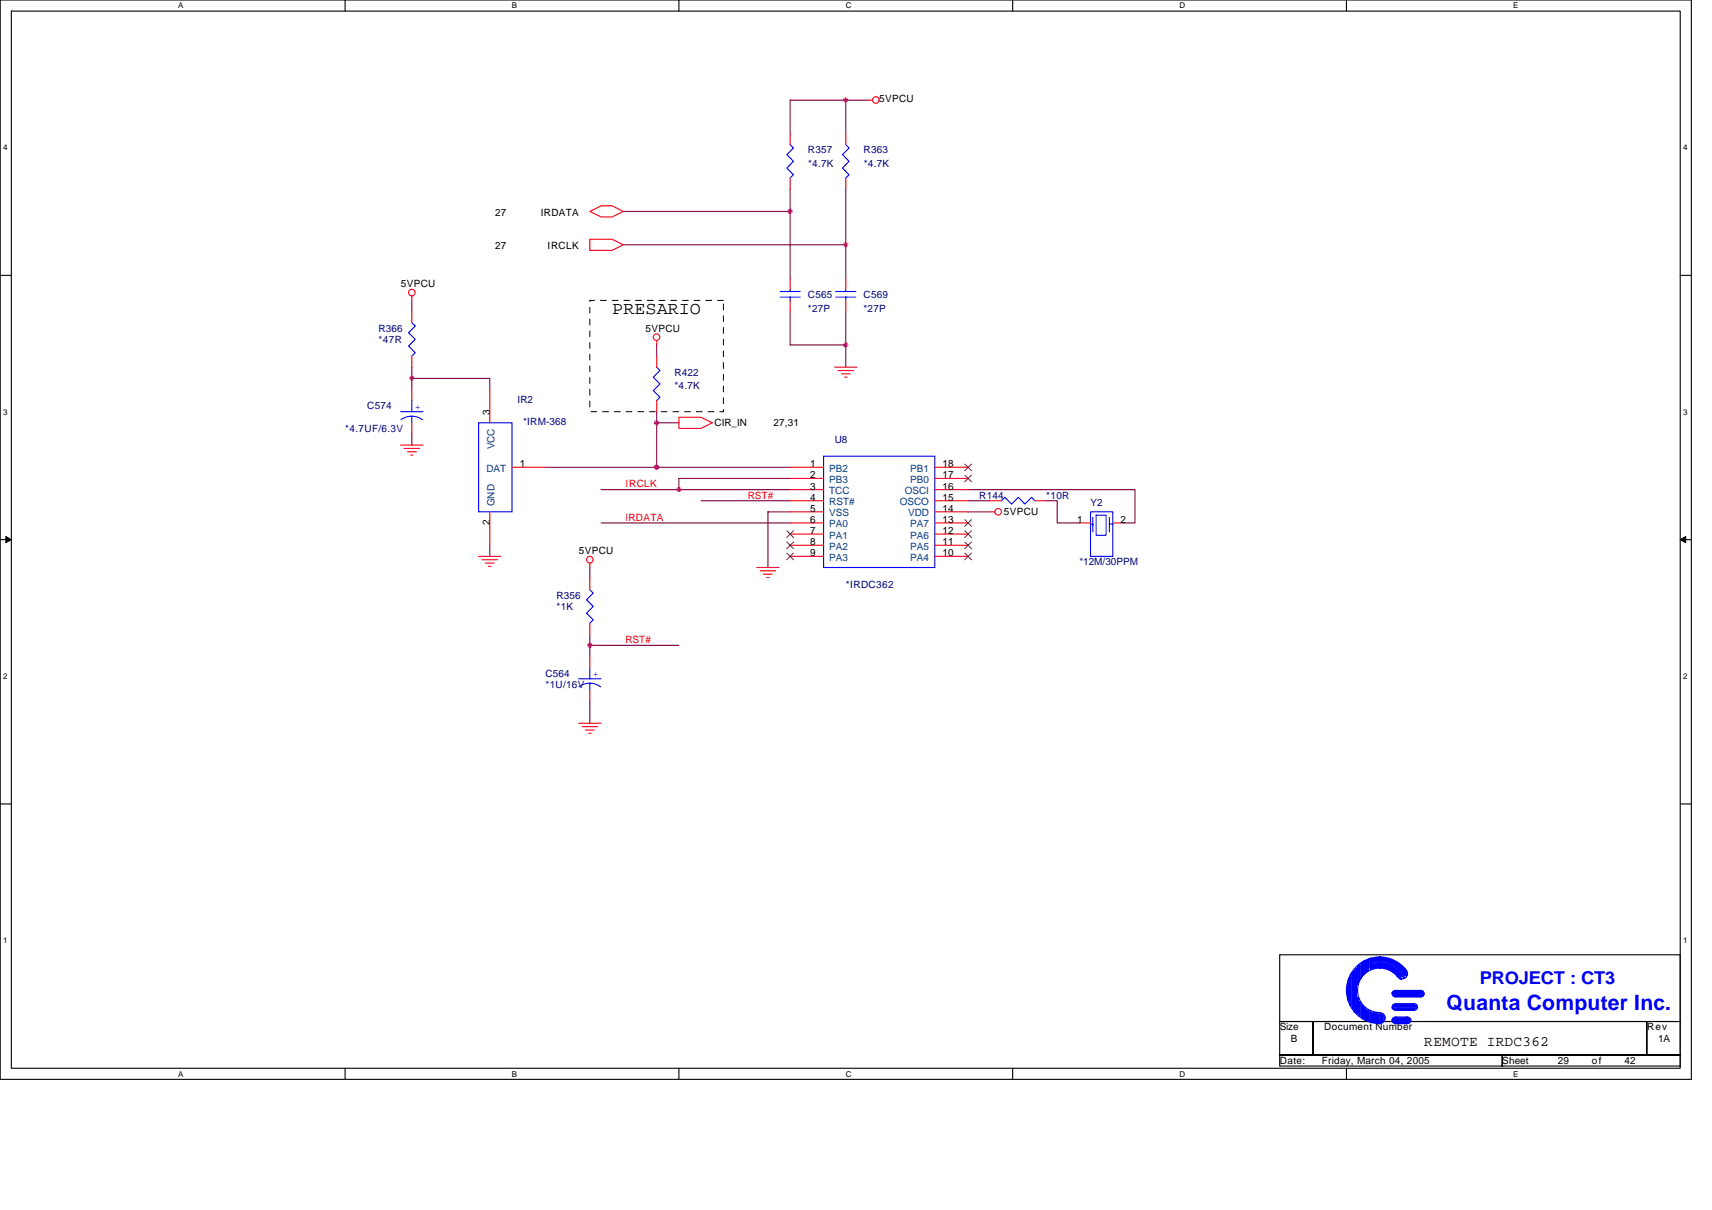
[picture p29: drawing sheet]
<svg xmlns="http://www.w3.org/2000/svg" width="297mm" height="210mm" viewBox="0 0 297 210" stroke-linecap="round" stroke-linejoin="round" font-family="sans-serif">
<defs><g id="words">
<text font-size="3.7" fill="#00f" x="251" y="175.2">Quanta Computer Inc.</text>
<text font-size="3.1" x="106.2" y="54.5">PRESARIO</text>
<text font-size="3.1" fill="#00f" x="256.8" y="170.8">PROJECT : CT3</text>
<text font-size="2.5" x="247.1" y="181.5">REMOTE IRDC362</text>
<g font-size="1.7">
<text x="152.6" y="17.8">5VPCU</text>
<text x="85.9" y="37.4">27</text>
<text x="93.8" y="37.4">IRDATA</text>
<text x="85.9" y="43.2">27</text>
<text x="95" y="43.2">IRCLK</text>
<text x="69.5" y="49.8">5VPCU</text>
<text x="112" y="57.5">5VPCU</text>
<text x="85" y="72" transform="rotate(-90 85 72)">3</text>
<text x="124" y="73.9">CIR_IN</text>
<text x="134.2" y="73.9">27,31</text>
<text x="90.2" y="81">1</text>
<text x="140.6" y="81">1</text>
<text x="140.6" y="83">2</text>
<text x="163.6" y="81">18</text>
<text x="163.6" y="83">17</text>
<text x="140.6" y="84.9">3</text>
<text x="140.6" y="86.8">4</text>
<text x="140.6" y="88.8">5</text>
<text x="163.6" y="86.8">15</text>
<text x="163.6" y="84.9">16</text>
<text x="163.6" y="88.8">14</text>
<text x="174.2" y="89.4">5VPCU</text>
<text x="85" y="91.1" transform="rotate(-90 85 91.1)">2</text>
<text x="140.6" y="90.7">6</text>
<text x="140.6" y="92.6">7</text>
<text x="140.6" y="94.6">8</text>
<text x="163.6" y="94.6">11</text>
<text x="163.6" y="92.6">12</text>
<text x="163.6" y="90.7">13</text>
<text x="186.9" y="90.7">1</text>
<text x="194.4" y="90.7">2</text>
<text x="100.4" y="96.1">5VPCU</text>
<text x="140.6" y="96.5">9</text>
<text x="163.6" y="96.5">10</text>
<text x="222" y="178.8">Size</text>
<text x="229.8" y="178.8">Document Number</text>
<text x="285.8" y="178.8">Rev</text>
<text x="222.1" y="184.6">Date:</text>
<text x="224" y="180.7">B</text>
<text x="229.4" y="184.6">Friday, March 04, 2005</text>
<text x="260.6" y="184.6">Sheet</text>
<text x="270.3" y="184.6">29</text>
<text x="276.2" y="184.6">of</text>
<text x="281.9" y="184.6">42</text>
<text x="287.7" y="180.7">1A</text>
</g>
<g font-size="1.7" fill="#000080">
<text x="140.2" y="26.6">R357</text>
<text x="140.2" y="29">*4.7K</text>
<text x="149.8" y="26.6">R363</text>
<text x="149.9" y="29">*4.7K</text>
<text x="140.2" y="51.7">C565</text>
<text x="149.8" y="51.7">C569</text>
<text x="65.7" y="57.5">R366</text>
<text x="65.7" y="59.5">*47R</text>
<text x="140.2" y="54">*27P</text>
<text x="149.8" y="54">*27P</text>
<text x="117" y="65.2">R422</text>
<text x="63.7" y="71">C574</text>
<text x="89.8" y="69.9">IR2</text>
<text x="117" y="67.6">*4.7K</text>
<text x="59.9" y="74.9">*4.7UF/6.3V</text>
<text x="90.8" y="73.7">*IRM-368</text>
<text x="144.8" y="76.8">U8</text>
<text x="169.9" y="86.5">R144</text>
<text x="181.5" y="86.5">*10R</text>
<text x="189.2" y="87.8">Y2</text>
<text x="146.7" y="101.9">*IRDC362</text>
<text x="187.3" y="98.1">*12M/30PPM</text>
<text x="96.6" y="103.8">R356</text>
<text x="96.6" y="105.8">*1K</text>
<text x="94.6" y="117.4">C564</text>
<text x="94.7" y="119.3">*1U/16V</text>
</g>
<g font-size="1.7" fill="#00f">
<text x="72" y="71.1">+</text>
<text x="102.9" y="117.4">+</text>
</g>
<g font-size="1.7" fill="#004080">
<text x="85.8" y="78" transform="rotate(-90 85.8 78)">VCC</text>
<text x="84.4" y="81.9">DAT</text>
<text x="143.9" y="81.9">PB2</text>
<text x="143.9" y="83.8">PB3</text>
<text x="157.9" y="81.9">PB1</text>
<text x="157.9" y="83.8">PB0</text>
<text x="85.8" y="87.8" transform="rotate(-90 85.8 87.8)">GND</text>
<text x="143.9" y="85.7">TCC</text>
<text x="143.9" y="87.7">RST#</text>
<text x="143.9" y="89.6">VSS</text>
<text x="156.1" y="87.7">OSCO</text>
<text x="157" y="85.7">OSCI</text>
<text x="157.6" y="89.6">VDD</text>
<text x="143.9" y="91.5">PA0</text>
<text x="143.9" y="93.4">PA1</text>
<text x="143.9" y="95.4">PA2</text>
<text x="157.9" y="95.4">PA5</text>
<text x="157.9" y="93.4">PA6</text>
<text x="157.9" y="91.5">PA7</text>
<text x="143.9" y="97.3">PA3</text>
<text x="157.9" y="97.3">PA4</text>
</g>
<g font-size="1.7" fill="#f00">
<text x="108.5" y="84.6">IRCLK</text>
<text x="129.7" y="86.5">RST#</text>
<text x="108.5" y="90.3">IRDATA</text>
<text x="108.5" y="111.6">RST#</text>
</g>
<g font-size="1.4">
<text x="30.9" y="1.5">A</text>
<text x="88.8" y="1.5">B</text>
<text x="146.7" y="1.5">C</text>
<text x="204.7" y="1.5">D</text>
<text x="262.6" y="1.5">E</text>
<text x=".5" y="26.1">4</text>
<text x="292" y="26.1">4</text>
<text x=".5" y="71.9">3</text>
<text x="292" y="71.9">3</text>
<text x=".5" y="117.8">2</text>
<text x="292" y="117.8">2</text>
<text x=".5" y="163.6">1</text>
<text x="292" y="163.6">1</text>
<text x="30.9" y="186.8">A</text>
<text x="88.8" y="186.8">B</text>
<text x="146.7" y="186.8">C</text>
<text x="204.7" y="186.8">D</text>
<text x="262.6" y="186.8">E</text>
</g>
</g></defs>
<path d="M0 0h293.5v187.2h-293.5zM2 1.9h289.5v183.4h-289.5z" fill="none" stroke="#000" stroke-width=".19"/>
<g fill="#fff">
<path d="M30.9 .2h.9v1.6h-.9z"/>
<path d="M30.9 185.5h.9v1.6h-.9z"/>
</g>
<path d="M59.9 0v1.9M59.9 185.3v1.9" fill="none" stroke="#000" stroke-width=".19"/>
<g fill="#fff">
<path d="M88.8 .2h.9v1.6h-.9z"/>
<path d="M88.8 185.5h.9v1.6h-.9z"/>
</g>
<path d="M117.8 0v1.9M117.8 185.3v1.9" fill="none" stroke="#000" stroke-width=".19"/>
<g fill="#fff">
<path d="M146.7 .2h1v1.6h-1z"/>
<path d="M146.7 185.5h1v1.6h-1z"/>
</g>
<path d="M175.7 0v1.9M175.7 185.3v1.9" fill="none" stroke="#000" stroke-width=".19"/>
<g fill="#fff">
<path d="M204.7 .2h1v1.6h-1z"/>
<path d="M204.7 185.5h1v1.6h-1z"/>
</g>
<path d="M233.6 0v1.9M233.6 185.3v1.9" fill="none" stroke="#000" stroke-width=".19"/>
<g fill="#fff">
<path d="M262.6 .2h.9v1.6h-.9z"/>
<path d="M262.6 185.5h.9v1.6h-.9z"/>
<path d="M.5 24.8h.8v1.6h-.8z"/>
<path d="M292 24.8h.8v1.6h-.8z"/>
<path d="M.5 70.7h.8v1.5h-.8z"/>
<path d="M292 70.7h.8v1.5h-.8z"/>
</g>
<path d="M0 47.8h2M291.5 47.8h2" fill="none" stroke="#000" stroke-width=".19"/>
<g fill="#fff">
<path d="M.5 116.5h.8v1.6h-.8z"/>
<path d="M292 116.5h.8v1.6h-.8z"/>
</g>
<path d="M0 93.6h2M291.5 93.6h2" fill="none" stroke="#000" stroke-width=".19"/>
<path d="M1 93.1l1 .5-1 .5zM291.5 93.6l1-.5v1z" fill="#000" stroke="#000" stroke-width=".17"/>
<g fill="#fff">
<path d="M.5 162.4h.8v1.5h-.8z"/>
<path d="M292 162.4h.8v1.5h-.8z"/>
</g>
<path d="M0 139.5h2M291.5 139.5h2M222 165.6h69.5v11.6h-69.5zM222 177.2h5.8v5.8h-5.8zM227.8 177.2h57.9v5.8h-57.9zM285.7 177.2h5.8v5.8h-5.8zM222 183h38.6v1.9h-38.6zM260.6 183h30.9v1.9h-30.9z" fill="none" stroke="#000" stroke-width=".19"/>
<g fill="none" stroke="#800040" stroke-width=".19">
<path d="M146.7 17.4v5.8M150.6 17.4h-13.5v5.8M108.1 36.7h29M137.1 32.8v15.5M146.7 32.8v15.5M71.5 52.1v1.9M108.1 42.5h38.6M113.9 59.8v2M137.1 54v5.8h9.6M146.7 54v9.7M71.5 63.7v1.9h13.5v2M71.5 65.6v2"/>
<path d="M71.5 75.3v1.9M113.9 71.4v9.7M113.9 73.3h3.9M85 94.6v1.9M94.6 81.1h42.5M102.3 98.4v2M104.3 84.9h13.5M104.3 90.7h32.8M121.6 86.9h15.5M137.1 83h-19.3v1.9h19.3M137.1 88.8h-3.9v9.6M168 84.9h28.9v5.8h-1.9"/>
<path d="M168 86.9h3.8M168 88.8h3.8M181.5 86.9h1.9v3.8h3.9M102.3 110v3.9M102.3 112h15.5M102.3 121.6v3.9"/>
</g>
<g fill="none" stroke="#f00" stroke-width=".19">
<path d="M150.6 17.4h.8M102.3 36.7l2-1h1.9l1.9 1-1.9 .9h-1.9zM137.1 23.2v1.9M137.1 30.9v1.9M146.7 23.2v1.9M146.7 30.9v1.9M71.5 51.4v.7M71.5 54v2M102.3 41.5h3.9l1.9 1-1.9 .9h-3.9zM113.9 59.1v.7M137.1 48.3v1.9M137.1 52.1v1.9"/>
<path d="M146.7 48.3v1.9M146.7 52.1v1.9M69.5 77.2h3.9M70.1 77.8h2.7M70.7 78.4h1.5M71.3 79h.3M71.5 61.8v1.9M71.5 67.6v1.9M71.5 73.3v2M85 67.6v5.7M113.9 61.8v1.9M113.9 69.5v1.9"/>
<path d="M117.8 72.4h3.8l2 .9-2 1h-3.8zM144.8 63.7h3.9M145.4 64.3h2.7M146 64.9h1.5M146.6 65.4h.3M83 96.5h3.9M83.6 97.1h2.7M84.2 97.7h1.5M84.8 98.3h.4M85 88.8v5.8M88.8 81.1h5.8M102.3 97.7v.7"/>
<path d="M131.3 98.4h3.9M131.9 99h2.7M132.5 99.6h1.5M137.1 88.8h5.8M137.1 96.5h5.8M137.1 81.1h5.8M137.1 86.9h5.8M137.1 83h5.8M137.1 84.9h5.8M137.1 90.7h5.8M137.1 92.6h5.8M137.1 94.6h5.8"/>
<path d="M162.2 88.8h5.8M162.2 96.5h5.8M162.2 81.1h5.8M162.2 86.9h5.8M162.2 83h5.8M162.2 84.9h5.8M162.2 90.7h5.8M162.2 92.6h5.8M162.2 94.6h5.8M171.8 88.8h.8M171.8 86.9h2M179.6 86.9h1.9"/>
<path d="M187.3 90.7h1.9M193.1 90.7h1.9M102.3 100.4v1.9M102.3 108.1v1.9M102.3 113.9v1.9M102.3 119.7v1.9M133 100.2h.4M100.4 125.5h3.9M101 126h2.7M101.6 126.6h1.5M102.1 127.2h.4"/>
<circle cx="152" cy="17.4" r=".57"/>
<circle cx="71.5" cy="50.8" r=".57"/>
<circle cx="113.9" cy="58.5" r=".57"/>
<circle cx="102.3" cy="97.1" r=".57"/>
<circle cx="173.2" cy="88.8" r=".57"/>
</g>
<path d="M102.3 52.1h23.2v19.3h-23.2z" fill="none" stroke="#000" stroke-width=".17" stroke-dasharray="1 1 1 1 1 1 1 1"/>
<g fill="none" stroke="#00f" stroke-width=".19">
<path d="M137.1 25.1l.6 .6-1.2 1.1 1.2 1.2-1.2 1.1 1.2 1.2-.6 .6M146.7 25.1l.6 .6-1.1 1.1 1.1 1.2-1.1 1.1 1.1 1.2-.6 .6M71.5 56l.5 .6-1.1 1.1 1.1 1.2-1.1 1.1 1.1 1.2-.5 .6M135.4 51.5h3.4M135.4 50.6h3.4M137.1 50.2v.4M137.1 51.5v.6M145 51.5h3.5M145 50.6h3.5M146.7 50.2v.4M146.7 51.5v.6M69.5 71.4h3.9"/>
<path d="M69.6 72.8a3.1 3.1 0 0 1 3.7 0M71.5 69.5v1.9M71.5 72.2v1.1M83 73.3h5.8v15.5h-5.8zM113.9 63.7l.6 .6-1.2 1.1 1.2 1.2-1.2 1.2 1.2 1.1-.6 .6M142.9 79.1h19.3v19.3h-19.3zM173.8 86.9l.5-.6 1.2 1.1 1.2-1.1 1.1 1.1 1.2-1.1 .6 .6M189.2 88.8h3.9v7.7h-3.9zM189.2 90.9h.4v.2M189.6 89.8v2.5M190.2 89.4h1.7v3.5h-1.7zM192.5 89.8v2.5"/>
<path d="M192.5 90.9h.6M100.4 117.8h3.9M100.4 119.1a3.1 3.1 0 0 1 3.8 0M102.3 102.3l.6 .6-1.1 1.1 1.1 1.2-1.1 1.2 1.1 1.1-.6 .6M102.3 115.8v2M102.3 118.5v1.2M233.8 170.5v2.6l.2 .6v-3.8l.2-.4v4.8l.2 .2v-5.4l.2-.4v6.2l.2 .2v-6.6l.2-.2v7.4M235.2 175.7v-7.6l.1-.2v8h.2v-2.9l.2 .4v2.6l.2 .2v-2.5l.2 .4v2.3l.2 .2v-2.3l.2 .2v2.3h.2v-2.1l.2 .2v2.1h.2v-1.9l.2 .2v1.7l.2 .2v-1.9l.2 .2v1.7h.2v-1.5M235.5 167.6v3.2l.2-.5v-2.7l.2-.2v2.5l.2-.2v-2.5l.2-.2v2.3l.2-.2v-2.3h.2v2.1l.2-.2v-1.9l.2-.2v1.9l.2-.2v-1.7l.2-.2v1.9M237.9 175.5v.2h.2v1.5h.1v-1.5h.2v1.7h-.3l.5-1.7v1.7l.2-.2v-1.5l.2 .3v1.4h.2v-1.5h.2v1.5h.2v-1.5h.2v1.5l.2-.2v-1.2l.2 .2v.8M237.9 166.2v1.9l-.2-.2v-1.5zM237.9 167.6l1.5-.2a4.4 4.4 0 0 1 3.8 2.1"/>
<path d="M237.9 167.4l1.5-.2a4.6 4.6 0 0 1 4.1 2.5M237.9 167.2a4.9 4.9 0 0 1 5.8 2.5M237.9 167l1.5-.2a5 5 0 0 1 4.4 2.5M237.9 166.8l1.5-.2a5.2 5.2 0 0 1 4.6 2.7M237.9 168l1.5-.3a4 4 0 0 1 3.5 2.2M237.9 167.8l1.5-.2a4.2 4.2 0 0 1 3.8 2.3M238 166.6l1.4-.2a5.4 5.4 0 0 1 4.7 2.7M238 166.3l1.4-.1a5.6 5.6 0 0 1 4.8 2.7M238.1 166.4v1.5M241.7 172h5.2v.2h-5.4v.2h5.6l-.2 .2h-5.2l.2 .2h5M241.7 174.3h4.1v.2h-4.1l-.2 .2h4.5l-.2 .2h-4.3l.4 .2h3.7M241.7 176.6h2.9v.2h-3.1v.2h3.3l-.2 .2h-3.1l.4 .2h2.7"/>
<path d="M242.1 176.4h2.1M242.1 177.6h2.1M242.1 175.3h3.3M242.1 174.1h3.3M242.1 173h4.4M242.1 171.8h4.4M242.4 169.4a3.8 3.8 0 0 0-3-1.5 3.8 3.8 0 0 0-3.9 3.9 3.9 3.9 0 0 0 3.9 3.8M243.9 168.2a5.7 5.7 0 0 0-4.5-2.2h.1a5.8 5.8 0 0 0-5.9 5.9v-.1a5.8 5.8 0 0 0 5.9 5.8h-.1"/>
<circle cx="239.4" cy="176.6" r=".95"/>
<circle cx="242.1" cy="174.7" r=".57"/>
<circle cx="242.1" cy="177" r=".57"/>
<circle cx="242.1" cy="172.4" r=".57"/>
<circle cx="243.3" cy="168.9" r=".96"/>
<circle cx="244.2" cy="177" r=".57"/>
<circle cx="245.4" cy="174.7" r=".57"/>
<circle cx="246.5" cy="172.4" r=".57"/>
</g>
<g fill="none" stroke="#804000" stroke-width=".17">
<path d="M136.5 92.1l1.2 1.1M136.5 94l1.2 1.2M136.5 95.9l1.2 1.2M137.7 92.1l-1.2 1.1M137.7 94l-1.2 1.2M137.7 95.9l-1.2 1.2M167.4 80.5l1.2 1.2M167.4 82.4l1.2 1.2M167.4 95.9l1.2 1.2M167.4 94l1.2 1.2M167.4 92.1l1.2 1.1M167.4 90.1l1.2 1.2"/>
<path d="M168.5 80.5l-1.1 1.2M168.5 82.4l-1.1 1.2M168.5 95.9l-1.1 1.2M168.5 94l-1.1 1.2M168.5 92.1l-1.1 1.1M168.5 90.1l-1.1 1.2"/>
</g>
<g fill="#f0f" stroke="#f0f" stroke-width=".19">
<circle cx="113.9" cy="81.1" r=".38"/>
<circle cx="117.8" cy="84.9" r=".38"/>
<circle cx="71.4" cy="65.6" r=".38"/>
<circle cx="102.3" cy="111.9" r=".38"/>
<circle cx="137.1" cy="36.7" r=".38"/>
<circle cx="146.7" cy="42.4" r=".38"/>
<circle cx="146.7" cy="59.8" r=".38"/>
<circle cx="146.7" cy="17.4" r=".38"/>
<circle cx="113.9" cy="73.3" r=".38"/>
</g>
<use href="#words"/>
</svg>
